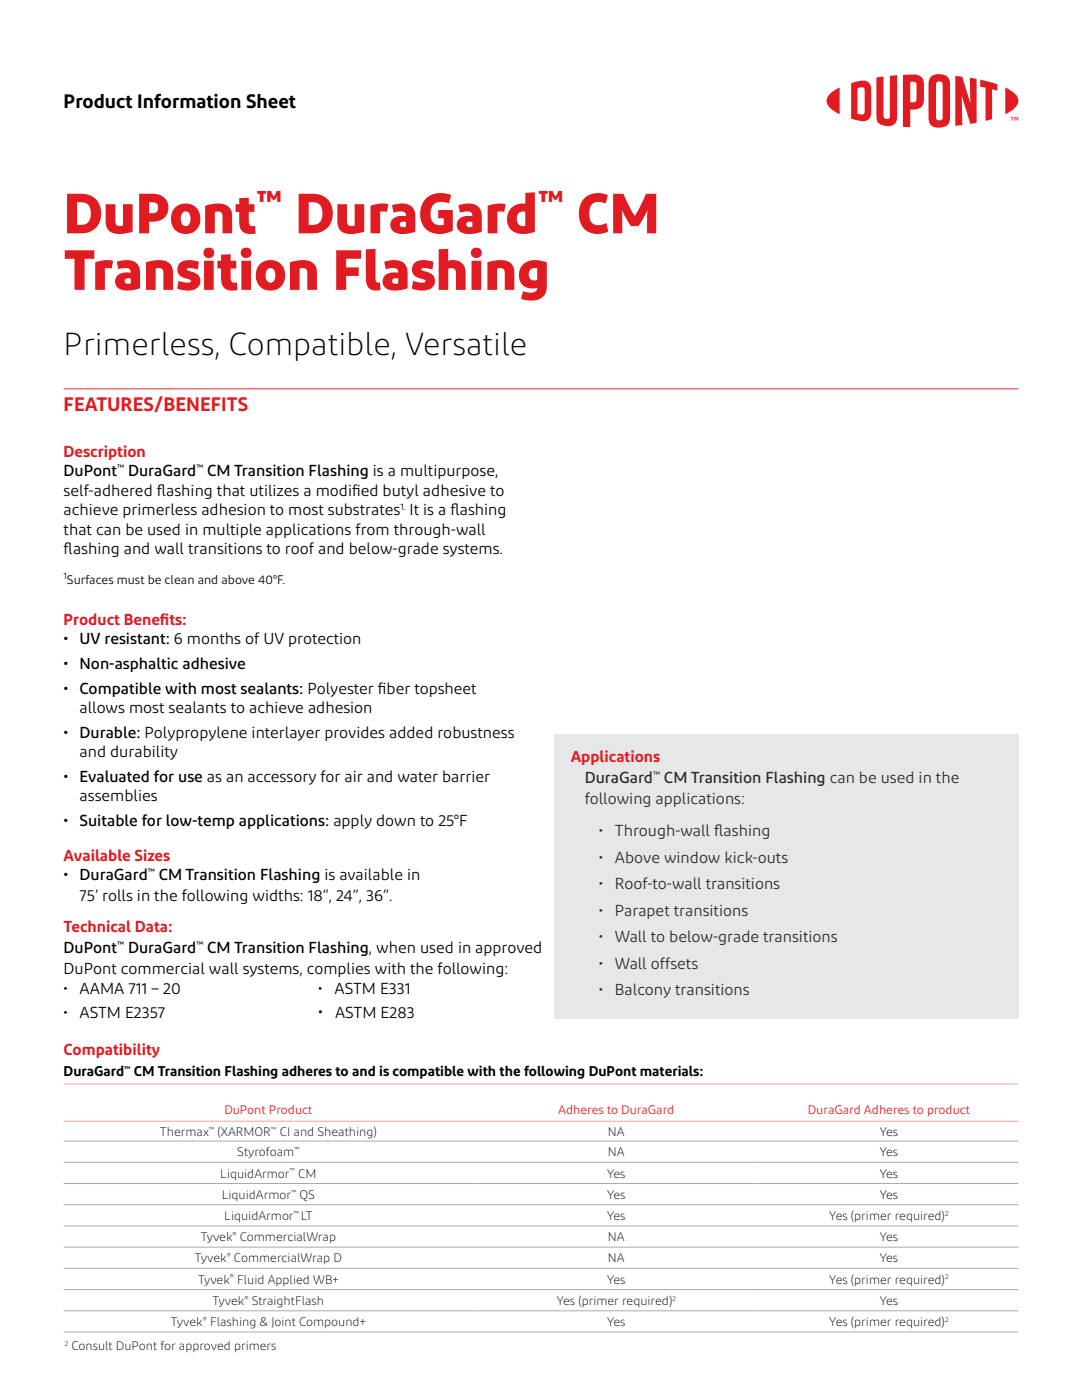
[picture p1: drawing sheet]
<svg xmlns="http://www.w3.org/2000/svg" width="216mm" height="279mm" viewBox="0 0 216 279" stroke-linecap="round" stroke-linejoin="round" font-family="sans-serif">
<defs><g id="words">
<g font-size="11.3" fill="#e11b22">
<text x="12.7" y="46.6">DuPont DuraGard CM</text>
<text x="12.7" y="57.9">Transition Flashing</text>
</g>
<g font-size="6.6" fill="#e11b22">
<text x="51.2" y="42.8">™</text>
<text x="107.4" y="42.8">™</text>
</g>
<text font-size="6.3" x="12.7" y="70.8">Primerless, Compatible, Versatile</text>
<text font-size="3.9" x="12.7" y="21.6">Product Information Sheet</text>
<text font-size="3.9" fill="#e11b22" x="12.7" y="81.9">FEATURES/BENEFITS</text>
<text font-size="3.5" x="63.5" y="203.3">•</text>
<g font-size="3.2" fill="#e11b22">
<text x="12.7" y="91.2">Description</text>
<text x="12.7" y="124.7">Product Benef</text>
<text x="31.9" y="124.7">its:</text>
<text x="113.9" y="152">Applications</text>
<text x="12.7" y="171.9">Available Sizes</text>
<text x="12.7" y="186">Technical Data:</text>
<text x="12.7" y="210.6">Compatibility</text>
</g>
<g font-size="3.2">
<text x="12.7" y="95.1">DuPont DuraGard CM Transition Flashing is a multipurpose,</text>
<text x="12.7" y="99">self-adhered f</text>
<text x="31.3" y="99">lashing that utilizes a modif</text>
<text x="70.2" y="99">ied butyl adhesive to</text>
<text x="12.7" y="102.9">achieve primerless adhesion to most substrates It is a f</text>
<text x="12.7" y="106.7">that can be used in multiple applications from through-wall</text>
<text x="89.9" y="102.9">lashing</text>
<text x="12.7" y="110.6">f</text>
<text x="12.7" y="110.6">lashing and wall transitions to roof and below-grade systems.</text>
<text x="12.7" y="128.5">• UV resistant: 6 months of UV protection</text>
<text x="12.7" y="133.5">• Non-asphaltic adhesive</text>
<text x="12.7" y="138.4">• Compatible with most sealants: Polyester f</text>
<text x="15.9" y="142.3">allows most sealants to achieve adhesion</text>
<text x="75.4" y="138.4">iber topsheet</text>
<text x="12.7" y="147.2">• Durable: Polypropylene interlayer provides added robustness</text>
<text x="15.9" y="151.1">and durability</text>
<text x="12.7" y="156.1">• Evaluated for use as an accessory for air and water barrier</text>
<text x="15.9" y="159.9">assemblies</text>
<text x="12.7" y="164.9">• Suitable for low-temp applications: apply down to 25°F</text>
<text x="12.7" y="175.7">• DuraGard CM Transition Flashing is available in</text>
<text x="15.9" y="179.9">75’ rolls in the following widths: 18”, 24”, 36”.</text>
<text x="12.7" y="190.2">DuPont DuraGard CM Transition Flashing, when used in approved</text>
<text x="12.7" y="194.4">DuPont commercial wall systems, complies with the following:</text>
<text x="12.7" y="198.3">•</text>
<text x="12.7" y="203.3">•</text>
<text x="15.9" y="198.3">AAMA 711 – 20</text>
<text x="15.9" y="203.3">ASTM E2357</text>
<text x="63.5" y="198.3">•</text>
<text x="66.8" y="198.3">ASTM E331</text>
<text x="66.8" y="203.3">ASTM E283</text>
</g>
<g font-size="3.2" fill="#2c2a27">
<text x="116.7" y="156.3">DuraGard CM Transition Flashing can be used in the</text>
<text x="116.7" y="160.5">following applications:</text>
<text x="119.5" y="166.8">•</text>
<text x="122.7" y="166.8">Through-wall f</text>
<text x="142.5" y="166.8">lashing</text>
<text x="119.5" y="172.1">•</text>
<text x="122.7" y="172.1">Above window kick-outs</text>
<text x="119.5" y="177.4">•</text>
<text x="122.7" y="177.4">Roof-to-wall transitions</text>
<text x="119.5" y="182.7">•</text>
<text x="122.7" y="182.7">Parapet transitions</text>
<text x="119.5" y="188">•</text>
<text x="122.7" y="188">Wall to below-grade transitions</text>
<text x="119.5" y="193.3">•</text>
<text x="122.7" y="193.3">Wall offsets</text>
<text x="119.5" y="198.6">•</text>
<text x="122.7" y="198.6">Balcony transitions</text>
</g>
<text font-size="2.8" x="12.7" y="214.8">DuraGard CM Transition Flashing adheres to and is compatible with the following DuPont materials:</text>
<g font-size="2.5">
<text x="13.4" y="116.6">Surfaces must be clean and above 40°F.</text>
<text x="31.9" y="226.7">Thermax (XARMOR</text>
<text x="55.8" y="226.7">CI and Sheathing)</text>
<text x="121.3" y="226.7">NA</text>
<text x="175.5" y="226.7">Yes</text>
<text x="47.3" y="230.8">Styrofoam</text>
<text x="121.3" y="230.8">NA</text>
<text x="175.5" y="230.8">Yes</text>
<text x="44" y="235">LiquidArmor CM</text>
<text x="44.3" y="239.2">LiquidArmor QS</text>
<text x="121.1" y="235">Yes</text>
<text x="121.1" y="239.2">Yes</text>
<text x="175.5" y="235">Yes</text>
<text x="175.5" y="239.2">Yes</text>
<text x="44.8" y="243.5">LiquidArmor LT</text>
<text x="121.1" y="243.5">Yes</text>
<text x="165.5" y="243.5">Yes (primer required)</text>
<text x="38.9" y="251.9">Tyvek CommercialWrap D</text>
<text x="40" y="247.7">Tyvek CommercialWrap</text>
<text x="121.3" y="247.7">NA</text>
<text x="121.3" y="251.9">NA</text>
<text x="175.5" y="247.7">Yes</text>
<text x="175.5" y="251.9">Yes</text>
<text x="39.5" y="256.2">Tyvek Fluid Applied WB+</text>
<text x="121.1" y="256.2">Yes</text>
<text x="165.5" y="256.2">Yes (primer required)</text>
<text x="42.4" y="260.4">Tyvek StraightFlash</text>
<text x="111.1" y="260.4">Yes (primer required)</text>
<text x="175.5" y="260.4">Yes</text>
<text x="14.3" y="269.5">Consult DuPont for approved primers</text>
<text x="34.1" y="264.6">Tyvek Flashing &amp; Joint Compound+</text>
<text x="121.1" y="264.6">Yes</text>
<text x="165.5" y="264.6">Yes (primer required)</text>
</g>
<g font-size="2.5" fill="#e11b22">
<text x="44.8" y="222.4">DuPont Product</text>
<text x="111.4" y="222.4">Adheres to DuraGard</text>
<text x="161.2" y="222.4">DuraGard Adheres to product</text>
</g>
<g font-size="1.9">
<text x="23.4" y="94">™</text>
<text x="39.2" y="94">™</text>
<text x="79.9" y="101.8">1.</text>
<text x="12.7" y="115.6">1</text>
<text x="29.5" y="174.6">™</text>
<text x="23.4" y="189.1">™</text>
<text x="39.2" y="189.1">™</text>
</g>
<text font-size="1.9" fill="#2c2a27" x="130.3" y="155.2">™</text>
<text font-size="1.6" x="24.8" y="213.9">™</text>
<g font-size="1.4">
<text x="41.7" y="225.9">™</text>
<text x="54" y="225.9">™</text>
<text x="58.7" y="230">™</text>
<text x="57.8" y="234.2">™</text>
<text x="58.1" y="238.4">™</text>
<text x="58.6" y="242.7">™</text>
<text x="188.6" y="242.7">2</text>
<text x="45.2" y="251.1">®</text>
<text x="46.4" y="246.9">®</text>
<text x="45.9" y="255.4">®</text>
<text x="188.6" y="255.4">2</text>
<text x="40.5" y="263.8">®</text>
<text x="48.8" y="259.6">®</text>
<text x="134.2" y="259.6">2</text>
<text x="188.6" y="263.8">2</text>
<text x="12.9" y="268.6">2</text>
</g>
</g></defs>
<path d="M110.6 146.5h92.6v56.7h-92.6z" fill="#e6e7e8"/>
<path d="M12.7 77.6h190.5" fill="none" stroke="#e11b22" stroke-width=".2"/>
<g fill="#e11b22">
<path d="M200.6 17.5l.7 .3a2.77 2.77 0 0 1 1.8 2.7 4.4 4.4 0 0 1-2.5 2.3z"/>
<path d="M165.8 18.5l1.7-1v5.3l-.6-.3a2.79 2.79 0 0 1-1.9-2.8z"/>
<path d="M174.9 15.5l1.4-.2v7.7a.65 .65 0 0 0 .5 .7 .65 .65 0 0 0 .8-.6v-8l1.4-.1v8.3a1.71 1.71 0 0 1-2.1 1.9 1.78 1.78 0 0 1-2-1.9z"/>
<path d="M190.6 15.2l1.4 .1 1.6 5.3-.1-5.1 1.4 .3v8.7l-1.3 .2-1.7-5.6 .1 5.9-1.4 .1z"/>
<path d="M195.6 15.9l3.4 .9v1.3l-1-.3v6l-1.3 .3v-6.6l-1.1-.2z"/>
<path d="M171.1 17.6l.3-.1a.75 .75 0 0 1 1.1 .5v4.3a.88 .88 0 0 1-1.4 .4zM169.8 16.6v7.1l1.2 .3a1.94 1.94 0 0 0 2.8-1v-5.2a1.68 1.68 0 0 0-2.3-1.6z"/>
<path d="M186.9 16.4a.69 .69 0 0 1 .8-.1 .69 .69 0 0 1 .4 .6v6.5a.67 .67 0 0 1-.7 .6 .67 .67 0 0 1-.6-.6v-6.5zM185.9 15.2l-.5 .9-.1 .6v6.8a1.76 1.76 0 0 0 2.1 2 1.87 1.87 0 0 0 2.2-2.2v-6.4a1.82 1.82 0 0 0-2.2-2.1l-1.1 .2z"/>
<path d="M181.6 16.3h.4a.7 .7 0 0 1 .9 .7v3a.98 .98 0 0 1-1.3 .4zM180.2 14.9v10.4l1.4 .1v-3.5a2.57 2.57 0 0 0 2.5-.9l.3-1.1v-3.1a1.87 1.87 0 0 0-2.4-1.9z"/>
<path d="M202.4 23.3h.2l.2 .4 .2-.4h.2v.8h-.1v-.5l-.3 .3-.2-.3v.5h-.2zM201.6 23.3h.7v.2h-.3v.6h-.1v-.6h-.3z"/>
</g>
<path d="M12.7 227.7h190.5M12.7 232h190.5M12.7 236.2h190.5M12.7 240.4h190.5M12.7 244.7h190.5M12.7 248.9h190.5M12.7 253.1h190.5M12.7 257.4h190.5M12.7 261.6h190.5M12.7 265.8h190.5" fill="none" stroke="#a7a9ac" stroke-width=".2"/>
<path d="M12.7 216.3h190.5M12.7 223.8h190.5" fill="none" stroke="#f2a58b" stroke-width=".2"/>
<use href="#words"/>
</svg>
